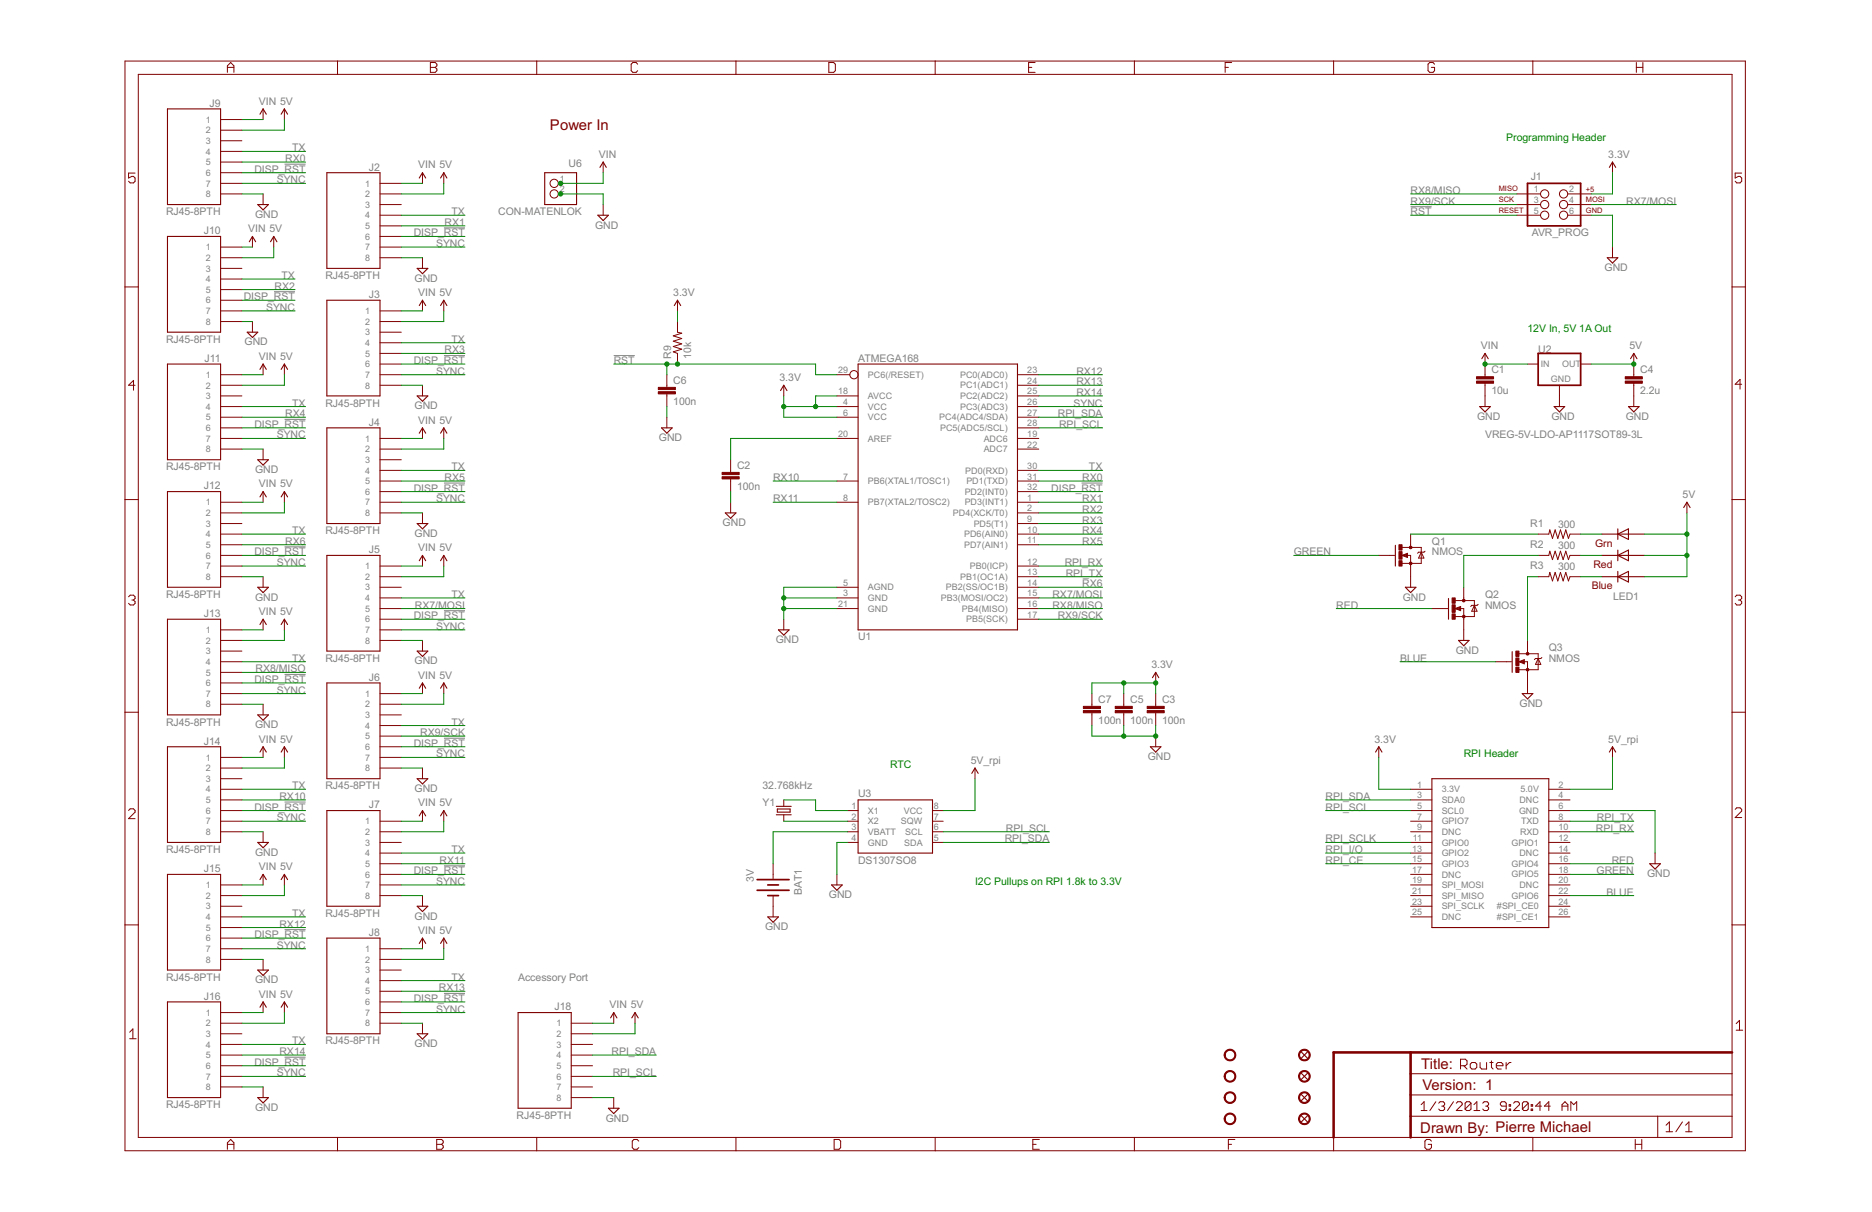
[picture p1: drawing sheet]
<svg xmlns="http://www.w3.org/2000/svg" width="432mm" height="279mm" viewBox="0 0 432 279" stroke-linecap="round" stroke-linejoin="round" font-family="sans-serif">
<defs><g id="words">
<g font-size="3.8" fill="#800000">
<text x="126.9" y="30">Power In</text>
<text x="327.8" y="246.4">Title:</text>
<text x="328.1" y="251.3">Version: 1</text>
<text x="327.6" y="261.1">Drawn By: Pierre Michael</text>
</g>
<g font-size="2.7" fill="#808080">
<text x="48.3" y="24.6">J9</text>
<text x="59.7" y="24.1">VIN 5V</text>
<text x="67.4" y="34.9">TX</text>
<text x="58.7" y="39.8">DISP_RST</text>
<text x="65.8" y="37.4">RX0</text>
<text x="85.1" y="39.3">J2</text>
<text x="96.5" y="38.8">VIN 5V</text>
<text x="131.1" y="38.6">U6</text>
<text x="138.1" y="36.4">VIN</text>
<text x="353.1" y="41.5">J1</text>
<text x="371" y="36.4">3.3V</text>
<text x="63.8" y="42.3">SYNC</text>
<text x="325.4" y="44.7">RX8/MISO</text>
<text x="325.4" y="47.2">RX9/SCK</text>
<text x="375.1" y="47.2">RX7/MOSI</text>
<text x="38.3" y="49.6">RJ45-8PTH</text>
<text x="57.3" y="53.5">VIN 5V</text>
<text x="58.9" y="50.2">GND</text>
<text x="102.6" y="52.1">RX1</text>
<text x="104.1" y="49.6">TX</text>
<text x="114.9" y="49.6">CON-MATENLOK</text>
<text x="137.3" y="52.7">GND</text>
<text x="325.4" y="49.6">RST</text>
<text x="47" y="54">J10</text>
<text x="95.4" y="54.5">DISP_RST</text>
<text x="100.6" y="57">SYNC</text>
<text x="353.3" y="54.5">AVR_PROG</text>
<text x="64.9" y="64.3">TX</text>
<text x="75.1" y="64.3">RJ45-8PTH</text>
<text x="95.6" y="64.9">GND</text>
<text x="370.1" y="62.5">GND</text>
<text x="56.2" y="69.2">DISP_RST</text>
<text x="61.4" y="71.7">SYNC</text>
<text x="63.3" y="66.8">RX2</text>
<text x="85.1" y="68.7">J3</text>
<text x="96.5" y="68.2">VIN 5V</text>
<text x="155.3" y="68.2">3.3V</text>
<text x="38.3" y="79">RJ45-8PTH</text>
<text x="47.2" y="83.4">J11</text>
<text x="56.4" y="79.6">GND</text>
<text x="59.7" y="82.9">VIN 5V</text>
<text x="95.4" y="83.9">DISP_RST</text>
<text x="102.6" y="81.5">RX3</text>
<text x="104.1" y="79">TX</text>
<text x="141.6" y="83.9">RST</text>
<text x="154.8" y="82.7" transform="rotate(-90 154.8 82.7)">R9</text>
<text x="159.5" y="82.7" transform="rotate(-90 159.5 82.7)">10k</text>
<text x="197.9" y="83.4">ATMEGA168</text>
<text x="341.6" y="80.5">VIN</text>
<text x="354.8" y="81.5">U2</text>
<text x="375.9" y="80.5">5V</text>
<text x="100.6" y="86.4">SYNC</text>
<text x="155.3" y="88.5">C6</text>
<text x="179.8" y="87.8">3.3V</text>
<text x="248.3" y="86.4">RX12</text>
<text x="248.3" y="88.8">RX13</text>
<text x="344" y="86">C1</text>
<text x="378.3" y="86">C4</text>
<text x="67.4" y="93.7">TX</text>
<text x="75.1" y="93.7">RJ45-8PTH</text>
<text x="95.6" y="94.3">GND</text>
<text x="155.3" y="93.4">100n</text>
<text x="247.6" y="93.7">SYNC</text>
<text x="248.3" y="91.3">RX14</text>
<text x="344" y="90.9">10u</text>
<text x="378.3" y="90.9">2.2u</text>
<text x="58.7" y="98.6">DISP_RST</text>
<text x="63.8" y="101.1">SYNC</text>
<text x="65.8" y="96.2">RX4</text>
<text x="85.1" y="98.1">J4</text>
<text x="96.5" y="97.6">VIN 5V</text>
<text x="152" y="101.7">GND</text>
<text x="244" y="96.2">RPI_SDA</text>
<text x="244.3" y="98.6">RPI_SCL</text>
<text x="340.7" y="96.8">GND</text>
<text x="342.5" y="101.1">VREG-5V-LDO-AP1117SOT89-3L</text>
<text x="357.9" y="96.8">GND</text>
<text x="375" y="96.8">GND</text>
<text x="38.3" y="108.4">RJ45-8PTH</text>
<text x="47" y="112.8">J12</text>
<text x="58.9" y="109">GND</text>
<text x="59.7" y="112.4">VIN 5V</text>
<text x="95.4" y="113.3">DISP_RST</text>
<text x="102.6" y="110.9">RX5</text>
<text x="104.1" y="108.4">TX</text>
<text x="170" y="113">100n</text>
<text x="170" y="108.1">C2</text>
<text x="178.3" y="110.9">RX10</text>
<text x="242.5" y="113.3">DISP_RST</text>
<text x="249.6" y="110.9">RX0</text>
<text x="251.2" y="108.4">TX</text>
<text x="100.6" y="115.8">SYNC</text>
<text x="178.3" y="115.8">RX11</text>
<text x="249.6" y="115.8">RX1</text>
<text x="249.6" y="118.2">RX2</text>
<text x="388.1" y="114.8">5V</text>
<text x="65.8" y="125.6">RX6</text>
<text x="67.4" y="123.1">TX</text>
<text x="75.1" y="123.1">RJ45-8PTH</text>
<text x="95.6" y="123.7">GND</text>
<text x="166.7" y="121.3">GND</text>
<text x="249.6" y="120.7">RX3</text>
<text x="249.6" y="123.1">RX4</text>
<text x="249.6" y="125.6">RX5</text>
<text x="330.3" y="125.6">Q1</text>
<text x="353" y="121.4">R1</text>
<text x="359.4" y="121.7">300</text>
<text x="58.7" y="128">DISP_RST</text>
<text x="63.8" y="130.5">SYNC</text>
<text x="85.1" y="127.5">J5</text>
<text x="96.5" y="127.1">VIN 5V</text>
<text x="245.6" y="130.5">RPI_RX</text>
<text x="298.4" y="128">GREEN</text>
<text x="330.3" y="128">NMOS</text>
<text x="353" y="126.3">R2</text>
<text x="353" y="131.2">R3</text>
<text x="359.4" y="126.6">300</text>
<text x="359.4" y="131.5">300</text>
<text x="38.3" y="137.8">RJ45-8PTH</text>
<text x="104.1" y="137.8">TX</text>
<text x="242.8" y="137.8">RX7/MOSI</text>
<text x="245.8" y="132.9">RPI_TX</text>
<text x="249.6" y="135.4">RX6</text>
<text x="342.5" y="137.8">Q2</text>
<text x="47" y="142.3">J13</text>
<text x="58.9" y="138.5">GND</text>
<text x="59.7" y="141.8">VIN 5V</text>
<text x="95.4" y="142.7">DISP_RST</text>
<text x="95.7" y="140.3">RX7/MOSI</text>
<text x="242.8" y="140.3">RX8/MISO</text>
<text x="244" y="142.7">RX9/SCK</text>
<text x="308.2" y="140.3">RED</text>
<text x="323.5" y="138.5">GND</text>
<text x="342.5" y="140.3">NMOS</text>
<text x="372.1" y="138.3">LED1</text>
<text x="100.6" y="145.2">SYNC</text>
<text x="178.9" y="148.3">GND</text>
<text x="197.9" y="147.6">U1</text>
<text x="58.9" y="155">RX8/MISO</text>
<text x="67.4" y="152.5">TX</text>
<text x="75.1" y="152.5">RJ45-8PTH</text>
<text x="95.6" y="153.2">GND</text>
<text x="265.6" y="154">3.3V</text>
<text x="322.9" y="152.5">BLUE</text>
<text x="335.8" y="150.7">GND</text>
<text x="357.2" y="152.5">NMOS</text>
<text x="357.2" y="150.1">Q3</text>
<text x="58.7" y="157.4">DISP_RST</text>
<text x="63.8" y="159.9">SYNC</text>
<text x="85.1" y="157">J6</text>
<text x="96.5" y="156.5">VIN 5V</text>
<text x="253.3" y="162">C7</text>
<text x="260.7" y="162">C5</text>
<text x="268" y="162">C3</text>
<text x="38.3" y="167.3">RJ45-8PTH</text>
<text x="58.9" y="167.9">GND</text>
<text x="104.1" y="167.3">TX</text>
<text x="253.3" y="166.9">100n</text>
<text x="260.7" y="166.9">100n</text>
<text x="268" y="166.9">100n</text>
<text x="350.5" y="163">GND</text>
<text x="47" y="171.7">J14</text>
<text x="59.7" y="171.2">VIN 5V</text>
<text x="95.4" y="172.2">DISP_RST</text>
<text x="96.9" y="169.7">RX9/SCK</text>
<text x="317.1" y="171.2">3.3V</text>
<text x="371" y="171.2">5V_rpi</text>
<text x="100.6" y="174.6">SYNC</text>
<text x="223.9" y="176.1">5V_rpi</text>
<text x="264.7" y="175.2">GND</text>
<text x="64.5" y="184.4">RX10</text>
<text x="67.4" y="182">TX</text>
<text x="75.1" y="182">RJ45-8PTH</text>
<text x="95.6" y="182.6">GND</text>
<text x="96.5" y="185.9">VIN 5V</text>
<text x="175.9" y="182">32.768kHz</text>
<text x="175.9" y="185.9">Y1</text>
<text x="197.9" y="183.7">U3</text>
<text x="305.8" y="184.4">RPI_SDA</text>
<text x="58.7" y="186.9">DISP_RST</text>
<text x="63.8" y="189.3">SYNC</text>
<text x="85.1" y="186.4">J7</text>
<text x="232" y="191.8">RPI_SCL</text>
<text x="305.8" y="186.9">RPI_SCL</text>
<text x="368.1" y="191.8">RPI_RX</text>
<text x="368.4" y="189.3">RPI_TX</text>
<text x="38.3" y="196.7">RJ45-8PTH</text>
<text x="58.9" y="197.3">GND</text>
<text x="104.1" y="196.7">TX</text>
<text x="231.7" y="194.2">RPI_SDA</text>
<text x="305.8" y="196.7">RPI_I/O</text>
<text x="305.8" y="194.2">RPI_SCLK</text>
<text x="47" y="201.1">J15</text>
<text x="59.7" y="200.6">VIN 5V</text>
<text x="95.4" y="201.6">DISP_RST</text>
<text x="101.4" y="199.1">RX11</text>
<text x="173.9" y="203.3" transform="rotate(-90 173.9 203.3)">3V</text>
<text x="197.9" y="199.1">DS1307SO8</text>
<text x="305.8" y="199.1">RPI_CE</text>
<text x="368.3" y="201.6">GREEN</text>
<text x="371.8" y="199.1">RED</text>
<text x="379.9" y="202.2">GND</text>
<text x="100.6" y="204">SYNC</text>
<text x="184.9" y="206.2" transform="rotate(-90 184.9 206.2)">BAT1</text>
<text x="191.2" y="207.1">GND</text>
<text x="370.6" y="206.5">BLUE</text>
<text x="64.5" y="213.8">RX12</text>
<text x="67.4" y="211.4">TX</text>
<text x="75.1" y="211.4">RJ45-8PTH</text>
<text x="85.1" y="215.8">J8</text>
<text x="95.6" y="212">GND</text>
<text x="96.5" y="215.3">VIN 5V</text>
<text x="176.5" y="214.4">GND</text>
<text x="58.7" y="216.3">DISP_RST</text>
<text x="63.8" y="218.7">SYNC</text>
<text x="38.3" y="226.1">RJ45-8PTH</text>
<text x="58.9" y="226.7">GND</text>
<text x="104.1" y="226.1">TX</text>
<text x="119.5" y="226.1">Accessory Port</text>
<text x="47" y="230.5">J16</text>
<text x="59.7" y="230">VIN 5V</text>
<text x="95.4" y="231">DISP_RST</text>
<text x="100.6" y="233.4">SYNC</text>
<text x="101.2" y="228.5">RX13</text>
<text x="127.9" y="232.9">J18</text>
<text x="140.6" y="232.4">VIN 5V</text>
<text x="58.7" y="245.7">DISP_RST</text>
<text x="64.5" y="243.2">RX14</text>
<text x="67.4" y="240.8">TX</text>
<text x="75.1" y="240.8">RJ45-8PTH</text>
<text x="95.6" y="241.4">GND</text>
<text x="141.1" y="243.2">RPI_SDA</text>
<text x="63.8" y="248.1">SYNC</text>
<text x="141.3" y="248.1">RPI_SCL</text>
<text x="38.3" y="255.5">RJ45-8PTH</text>
<text x="58.9" y="256.1">GND</text>
<text x="119.2" y="257.9">RJ45-8PTH</text>
<text x="139.7" y="258.5">GND</text>
</g>
<g font-size="2.7" fill="#008000">
<text x="347.4" y="32.5">Programming Header</text>
<text x="352.3" y="76.6">12V In, 5V 1A Out</text>
<text x="205.3" y="177.1">RTC</text>
<text x="337.6" y="174.6">RPI Header</text>
<text x="224.9" y="204">I2C Pullups on RPI 1.8k to 3.3V</text>
</g>
<g font-size="2.7" fill="#800000">
<text x="367.5" y="131">Red</text>
<text x="367.9" y="126.1">Grn</text>
<text x="367.1" y="135.9">Blue</text>
</g>
<g font-size="2.3" fill="#808080">
<text x="47.5" y="28.3">1</text>
<text x="47.5" y="30.7">2</text>
<text x="47.5" y="33.2">3</text>
<text x="47.5" y="35.6">4</text>
<text x="47.5" y="40.5">6</text>
<text x="47.5" y="38.1">5</text>
<text x="129.1" y="41.9">1</text>
<text x="47.5" y="45.4">8</text>
<text x="47.5" y="43">7</text>
<text x="84.2" y="43">1</text>
<text x="84.2" y="45.4">2</text>
<text x="84.2" y="47.9">3</text>
<text x="129.1" y="44.4">2</text>
<text x="353.8" y="44.4">1</text>
<text x="353.8" y="46.8">3</text>
<text x="362" y="44.4">2</text>
<text x="362" y="46.8">4</text>
<text x="84.2" y="50.3">4</text>
<text x="84.2" y="52.8">5</text>
<text x="353.8" y="49.3">5</text>
<text x="362" y="49.3">6</text>
<text x="47.5" y="57.7">1</text>
<text x="84.2" y="57.7">7</text>
<text x="84.2" y="55.2">6</text>
<text x="47.5" y="60.2">2</text>
<text x="47.5" y="62.6">3</text>
<text x="47.5" y="65.1">4</text>
<text x="84.2" y="60.2">8</text>
<text x="47.5" y="70">6</text>
<text x="47.5" y="67.5">5</text>
<text x="47.5" y="74.9">8</text>
<text x="47.5" y="72.4">7</text>
<text x="84.2" y="72.4">1</text>
<text x="84.2" y="74.9">2</text>
<text x="84.2" y="77.3">3</text>
<text x="84.2" y="79.8">4</text>
<text x="84.2" y="82.2">5</text>
<text x="47.5" y="87.1">1</text>
<text x="47.5" y="89.6">2</text>
<text x="84.2" y="89.6">8</text>
<text x="84.2" y="87.1">7</text>
<text x="84.2" y="84.7">6</text>
<text x="193.4" y="86">29</text>
<text x="200.2" y="87.1">PC6(/RESET)</text>
<text x="221.5" y="89.6">PC1(ADC1)</text>
<text x="221.5" y="87.1">PC0(ADC0)</text>
<text x="237" y="88.5">24</text>
<text x="237" y="86">23</text>
<text x="355.4" y="84.5">IN</text>
<text x="357.7" y="88.1">GND</text>
<text x="360.3" y="84.5">OUT</text>
<text x="47.5" y="92">3</text>
<text x="47.5" y="94.5">4</text>
<text x="193.4" y="90.9">18</text>
<text x="194.5" y="93.4">4</text>
<text x="194.5" y="95.8">6</text>
<text x="200.2" y="94.5">VCC</text>
<text x="200.2" y="92">AVCC</text>
<text x="221.5" y="94.5">PC3(ADC3)</text>
<text x="221.5" y="92">PC2(ADC2)</text>
<text x="237" y="95.8">27</text>
<text x="237" y="93.4">26</text>
<text x="237" y="90.9">25</text>
<text x="47.5" y="101.8">7</text>
<text x="47.5" y="99.4">6</text>
<text x="47.5" y="96.9">5</text>
<text x="84.2" y="101.8">1</text>
<text x="193.4" y="100.7">20</text>
<text x="200.2" y="96.9">VCC</text>
<text x="200.2" y="101.8">AREF</text>
<text x="216.6" y="96.9">PC4(ADC4/SDA)</text>
<text x="216.8" y="99.4">PC5(ADC5/SCL)</text>
<text x="226.9" y="101.8">ADC6</text>
<text x="237" y="100.7">19</text>
<text x="237" y="98.3">28</text>
<text x="47.5" y="104.3">8</text>
<text x="84.2" y="104.3">2</text>
<text x="84.2" y="106.7">3</text>
<text x="226.9" y="104.3">ADC7</text>
<text x="237" y="103.2">22</text>
<text x="84.2" y="109.2">4</text>
<text x="84.2" y="111.6">5</text>
<text x="194.5" y="110.5">7</text>
<text x="200.2" y="111.6">PB6(XTAL1/TOSC1)</text>
<text x="222.6" y="109.2">PD0(RXD)</text>
<text x="222.9" y="111.6">PD1(TXD)</text>
<text x="237" y="113">32</text>
<text x="237" y="110.5">31</text>
<text x="237" y="108.1">30</text>
<text x="47.5" y="116.5">1</text>
<text x="47.5" y="119">2</text>
<text x="84.2" y="119">8</text>
<text x="84.2" y="116.5">7</text>
<text x="84.2" y="114.1">6</text>
<text x="194.5" y="115.4">8</text>
<text x="200.2" y="116.5">PB7(XTAL2/TOSC2)</text>
<text x="219.8" y="119">PD4(XCK/T0)</text>
<text x="222.5" y="116.5">PD3(INT1)</text>
<text x="222.5" y="114.1">PD2(INT0)</text>
<text x="237" y="117.9">2</text>
<text x="237" y="115.4">1</text>
<text x="47.5" y="121.4">3</text>
<text x="47.5" y="123.9">4</text>
<text x="222.4" y="123.9">PD6(AIN0)</text>
<text x="224.6" y="121.4">PD5(T1)</text>
<text x="237" y="125.2">11</text>
<text x="237" y="122.8">10</text>
<text x="237" y="120.3">9</text>
<text x="47.5" y="131.2">7</text>
<text x="47.5" y="128.8">6</text>
<text x="47.5" y="126.3">5</text>
<text x="84.2" y="131.2">1</text>
<text x="222.4" y="126.3">PD7(AIN1)</text>
<text x="223.7" y="131.2">PB0(ICP)</text>
<text x="237" y="130.1">12</text>
<text x="47.5" y="133.7">8</text>
<text x="84.2" y="133.7">2</text>
<text x="84.2" y="136.1">3</text>
<text x="194.5" y="137.5">3</text>
<text x="194.5" y="135">5</text>
<text x="200.2" y="136.1">AGND</text>
<text x="218.2" y="136.1">PB2(SS/OC1B)</text>
<text x="221.5" y="133.7">PB1(OC1A)</text>
<text x="237" y="137.5">15</text>
<text x="237" y="135">14</text>
<text x="237" y="132.6">13</text>
<text x="84.2" y="138.6">4</text>
<text x="84.2" y="143.5">6</text>
<text x="84.2" y="141">5</text>
<text x="193.4" y="139.9">21</text>
<text x="200.2" y="138.6">GND</text>
<text x="200.2" y="141">GND</text>
<text x="217" y="138.6">PB3(MOSI/OC2)</text>
<text x="221.9" y="141">PB4(MISO)</text>
<text x="222.9" y="143.5">PB5(SCK)</text>
<text x="237" y="142.4">17</text>
<text x="237" y="139.9">16</text>
<text x="47.5" y="145.9">1</text>
<text x="47.5" y="148.4">2</text>
<text x="84.2" y="148.4">8</text>
<text x="84.2" y="145.9">7</text>
<text x="47.5" y="150.8">3</text>
<text x="47.5" y="153.3">4</text>
<text x="47.5" y="155.7">5</text>
<text x="47.5" y="160.6">7</text>
<text x="47.5" y="158.2">6</text>
<text x="84.2" y="160.6">1</text>
<text x="47.5" y="163.1">8</text>
<text x="84.2" y="163.1">2</text>
<text x="84.2" y="165.5">3</text>
<text x="84.2" y="168">4</text>
<text x="84.2" y="172.9">6</text>
<text x="84.2" y="170.4">5</text>
<text x="47.5" y="175.3">1</text>
<text x="47.5" y="177.8">2</text>
<text x="84.2" y="177.8">8</text>
<text x="84.2" y="175.3">7</text>
<text x="47.5" y="180.2">3</text>
<text x="47.5" y="182.7">4</text>
<text x="47.5" y="185.1">5</text>
<text x="326.9" y="181.6">1</text>
<text x="326.9" y="184.1">3</text>
<text x="332.5" y="182.7">3.3V</text>
<text x="332.5" y="185.1">SDA0</text>
<text x="350.5" y="185.1">DNC</text>
<text x="350.7" y="182.7">5.0V</text>
<text x="359.5" y="184.1">4</text>
<text x="359.5" y="181.6">2</text>
<text x="47.5" y="190">7</text>
<text x="47.5" y="187.6">6</text>
<text x="84.2" y="190">1</text>
<text x="196.4" y="186.5">1</text>
<text x="196.4" y="189">2</text>
<text x="196.4" y="191.4">3</text>
<text x="200.2" y="187.6">X1</text>
<text x="200.2" y="190">X2</text>
<text x="207.8" y="190">SQW</text>
<text x="208.5" y="187.6">VCC</text>
<text x="215.4" y="191.4">6</text>
<text x="215.4" y="189">7</text>
<text x="215.4" y="186.5">8</text>
<text x="326.9" y="186.5">5</text>
<text x="326.9" y="189">7</text>
<text x="326.9" y="191.4">9</text>
<text x="332.5" y="187.6">SCL0</text>
<text x="332.5" y="190">GPIO7</text>
<text x="350.4" y="187.6">GND</text>
<text x="350.9" y="190">TXD</text>
<text x="359.5" y="191.4">10</text>
<text x="359.5" y="189">8</text>
<text x="359.5" y="186.5">6</text>
<text x="47.5" y="192.5">8</text>
<text x="84.2" y="192.5">2</text>
<text x="84.2" y="194.9">3</text>
<text x="84.2" y="197.4">4</text>
<text x="196.4" y="193.9">4</text>
<text x="200.2" y="192.5">VBATT</text>
<text x="200.2" y="194.9">GND</text>
<text x="208.6" y="194.9">SDA</text>
<text x="208.8" y="192.5">SCL</text>
<text x="215.4" y="193.9">5</text>
<text x="325.7" y="196.3">13</text>
<text x="325.9" y="193.9">11</text>
<text x="332.5" y="192.5">DNC</text>
<text x="332.5" y="194.9">GPIO0</text>
<text x="332.5" y="197.4">GPIO2</text>
<text x="348.7" y="194.9">GPIO1</text>
<text x="350.5" y="197.4">DNC</text>
<text x="350.6" y="192.5">RXD</text>
<text x="359.5" y="196.3">14</text>
<text x="359.5" y="193.9">12</text>
<text x="84.2" y="202.3">6</text>
<text x="84.2" y="199.8">5</text>
<text x="325.7" y="198.8">15</text>
<text x="325.7" y="201.2">17</text>
<text x="325.7" y="203.7">19</text>
<text x="332.5" y="199.8">GPIO3</text>
<text x="332.5" y="202.3">DNC</text>
<text x="348.7" y="202.3">GPIO5</text>
<text x="348.7" y="199.8">GPIO4</text>
<text x="359.5" y="203.7">20</text>
<text x="359.5" y="201.2">18</text>
<text x="359.5" y="198.8">16</text>
<text x="47.5" y="204.7">1</text>
<text x="47.5" y="207.2">2</text>
<text x="47.5" y="209.6">3</text>
<text x="84.2" y="207.2">8</text>
<text x="84.2" y="204.7">7</text>
<text x="325.7" y="206.1">21</text>
<text x="325.7" y="208.6">23</text>
<text x="332.5" y="204.7">SPI_MOSI</text>
<text x="332.5" y="207.2">SPI_MISO</text>
<text x="332.5" y="209.6">SPI_SCLK</text>
<text x="345.3" y="209.6">#SPI_CE0</text>
<text x="348.7" y="207.2">GPIO6</text>
<text x="350.5" y="204.7">DNC</text>
<text x="359.5" y="208.6">24</text>
<text x="359.5" y="206.1">22</text>
<text x="47.5" y="212.1">4</text>
<text x="47.5" y="214.6">5</text>
<text x="325.7" y="211">25</text>
<text x="332.5" y="212.1">DNC</text>
<text x="345.3" y="212.1">#SPI_CE1</text>
<text x="359.5" y="211">26</text>
<text x="47.5" y="221.9">8</text>
<text x="47.5" y="219.5">7</text>
<text x="47.5" y="217">6</text>
<text x="84.2" y="219.5">1</text>
<text x="84.2" y="221.9">2</text>
<text x="84.2" y="224.4">3</text>
<text x="84.2" y="226.8">4</text>
<text x="84.2" y="231.7">6</text>
<text x="84.2" y="229.3">5</text>
<text x="47.5" y="234.2">1</text>
<text x="47.5" y="236.6">2</text>
<text x="47.5" y="239.1">3</text>
<text x="84.2" y="236.6">8</text>
<text x="84.2" y="234.2">7</text>
<text x="128.3" y="236.6">1</text>
<text x="128.3" y="239.1">2</text>
<text x="47.5" y="241.5">4</text>
<text x="47.5" y="244">5</text>
<text x="128.3" y="241.5">3</text>
<text x="128.3" y="244">4</text>
<text x="47.5" y="251.3">8</text>
<text x="47.5" y="248.9">7</text>
<text x="47.5" y="246.4">6</text>
<text x="128.3" y="251.3">7</text>
<text x="128.3" y="248.9">6</text>
<text x="128.3" y="246.4">5</text>
<text x="128.3" y="253.8">8</text>
</g>
<g font-size="1.9" fill="#800000">
<text x="345.7" y="46.7">SCK</text>
<text x="345.7" y="44">MISO</text>
<text x="365.8" y="46.5">MOSI</text>
<text x="365.8" y="44.2">+5</text>
<text x="345.7" y="49.1">RESET</text>
<text x="365.8" y="49.1">GND</text>
</g>
</g></defs>
<g fill="none" stroke="#808080" stroke-width=".23">
<path d="M65.6 37.8h4.9M102.4 52.5h4.9M325.4 47.6h4.8M63.2 67.2h4.9M65.6 96.7h4.9M102.4 82h4.9M141.6 82h4.8M102.4 111.4h4.9M249.5 111.4h4.8M65.6 126.1h4.9M65.6 155.5h4.9M102.4 140.8h4.9"/>
<path d="M102.4 170.2h4.9M65.6 184.9h4.9M102.4 199.6h4.9M65.6 214.3h4.9M102.4 229h4.9M65.6 243.7h4.9"/>
</g>
<g fill="none" stroke="#800000" stroke-width=".23">
<path d="M28.8 14.1h373.8v251.2h-373.8zM31.9 17.1h367.6v245.1h-367.6zM52.5 16.7v-1.5l.7-.8 .8 .8v1.5M52.5 15.5h1.5M77.9 14.1v3M99.3 15.5h1.1M99.3 14.4h1.1l.4 .4v.4l-.4 .3 .4 .4v.4l-.4 .4h-1.1zM123.8 14.1v3M147.1 14.8l-.4-.4h-.7l-.4 .4v1.5l.4 .4h.7l.4-.4M169.8 14.1v3M191.2 14.4h1.1l.4 .4v1.5l-.4 .4h-1.1zM215.7 14.1v3"/>
<path d="M237.3 15.5h.7M238.8 14.4h-1.5v2.3h1.5M261.7 14.1v3M282.6 15.5h.7M284.1 14.4h-1.5v2.3M307.6 14.1v3M330.9 14.8l-.4-.4h-.7l-.4 .4v1.5l.4 .4h.7l.4-.4v-.8h-.7M353.6 14.1v3M377.4 14.4v2.3M377.4 15.5h1.5M378.9 14.4v2.3M31.2 39.9h-1.5v1.1l.7-.3h.4l.4 .3v.8l-.4 .4h-.8l-.3-.4"/>
<path d="M50.9 27.6h4.9M50.9 30h4.9M50.9 32.4h4.9M50.9 34.9h4.9M50.9 39.8h4.9M50.9 37.4h4.9M60.7 25.1v2.5M65.6 25.1v2.5M97.5 39.8v2.5M102.4 39.8v2.5M139.1 37.4v2.4M371.9 37.4v2.4"/>
<path d="M401.7 39.9h-1.5v1.1l.8-.3h.4l.3 .3v.8l-.3 .4h-.8l-.4-.4M50.9 42.3h4.9M50.9 44.7h4.9M50.9 59.4h4.9M50.9 57h4.9M58.2 54.5v2.5M60.7 44.7v2.5M63.1 54.5v2.5M87.7 42.3h4.9M87.7 44.7h4.9M87.7 47.2h4.9M87.7 49.6h4.9"/>
<path d="M87.7 59.4h4.9M87.7 57h4.9M87.7 54.5h4.9M87.7 52.1h4.9M97.5 59.4v2.5M128.8 42.3h.5M128.8 44.7h.5M139.1 47.2v2.4M349.9 44.7h5.4M349.9 47.2h5.4M349.9 49.6h5.4M361.6 44.7h5.5"/>
<path d="M361.6 47.2h5.5M361.6 49.6h5.5M371.9 57v2.4M28.8 66.1h3.1M50.9 71.7h4.9M50.9 74.1h4.9M50.9 61.9h4.9M50.9 64.3h4.9M50.9 69.2h4.9M50.9 66.8h4.9M58.2 74.1v2.5M87.7 71.7h4.9"/>
<path d="M87.7 74.1h4.9M87.7 76.6h4.9M87.7 79h4.9M97.5 69.2v2.5M102.4 69.2v2.5M156.3 74.1v2.5l.9 .2-1.9 .6 1.9 .6-1.9 .7 1.9 .6-1.9 .6 1.9 .6-1.9 .6 1 .4v2.4M156.3 69.2v2.5M399.5 66.1h3.1M31.2 88.8h-1.5l1.1-1.1v2.3M50.9 88.8h4.9M50.9 86.4h4.9M50.9 91.3h4.9"/>
<path d="M50.9 93.7h4.9M50.9 98.6h4.9M50.9 96.2h4.9M60.7 83.9v2.5M65.6 83.9v2.5M87.7 88.8h4.9M87.7 83.9h4.9M87.7 86.4h4.9M87.7 81.5h4.9M97.5 88.8v2.5M97.5 98.6v2.5M102.4 98.6v2.5"/>
<path d="M153.8 86.4v2.9M153.8 90.8v2.9M153.8 96.2v2.4M180.8 88.8v2.5M193 86.4h3M193 91.3h4.9M193 93.7h4.9M193 96.2h4.9M234.7 88.8h4.9M234.7 86.4h4.9M234.7 91.3h4.9M234.7 93.7h4.9"/>
<path d="M234.7 98.6h4.9M234.7 96.2h4.9M342.5 81.5v5.4M342.5 88.3v5.4M352.3 83.9h2.5M359.7 88.8v4.9M364.6 83.9h2.5M376.9 81.5v5.4M376.9 88.3v5.4M401.7 88.6h-1.5l1.2-1.1v2.2M28.8 115.2h3.1M50.9 101.1h4.9"/>
<path d="M50.9 103.5h4.9M50.9 118.2h4.9M50.9 115.8h4.9M60.7 103.5v2.5M60.7 113.3v2.5M65.6 113.3v2.5M87.7 101.1h4.9M87.7 103.5h4.9M87.7 106h4.9M87.7 108.4h4.9M87.7 118.2h4.9M87.7 115.8h4.9"/>
<path d="M87.7 113.3h4.9M87.7 110.9h4.9M97.5 118.2v2.5M168.5 106v2.9M168.5 110.4v2.9M168.5 115.8v2.4M193 101.1h4.9M193 115.8h4.9M193 110.9h4.9M234.7 101.1h4.9M234.7 103.5h4.9M234.7 108.4h4.9"/>
<path d="M234.7 118.2h4.9M234.7 115.8h4.9M234.7 113.3h4.9M234.7 110.9h4.9M389.1 115.8v2.4M399.5 115.2h3.1M29.7 137.6l.3-.4h.8l.4 .4v.4l-.4 .3M30.4 138.3h.4M30.8 138.3l.4 .4v.4l-.4 .4h-.8l-.3-.4M50.9 130.5h4.9M50.9 132.9h4.9M50.9 120.7h4.9"/>
<path d="M50.9 123.1h4.9M50.9 128h4.9M50.9 125.6h4.9M60.7 132.9v2.5M87.7 130.5h4.9M87.7 132.9h4.9M87.7 135.4h4.9M87.7 137.8h4.9M97.5 128v2.5M102.4 128v2.5M193 135.4h4.9M193 137.8h4.9"/>
<path d="M234.7 130.5h4.9M234.7 132.9h4.9M234.7 135.4h4.9M234.7 137.8h4.9M234.7 120.7h4.9M234.7 123.1h4.9M234.7 125.6h4.9M318 128h3.7M323.4 128l1.3-.4v.9zM323.4 126.2h4.4v3.7h-4.4M324.5 128h.9v7.4M325.4 123.1v3.1"/>
<path d="M327.8 127.3l.6 1.4h-1.2zM328.7 127.1l-.3 .2h-1.2l-.2 .3M335.7 138.5h4.4v3.6h-4.4M337.6 135.4v3.1M340.1 139.6l.6 1.3h-1.2zM341 139.3l-.3 .3h-1.2l-.3 .2M354.8 132.9h2.5l.2-.9 .6 1.9 .6-1.9 .6 1.9 .6-1.9 .7 1.9 .6-1.9 .6 1.9 .3-1h2.5M354.8 123.1h2.5l.2-.9 .6 1.9 .6-1.9 .6 1.9 .6-1.9 .7 1.9 .6-1.9 .6 1.9 .3-1h2.5M354.8 128h2.5l.2-.9 .6 1.9 .6-1.9 .6 1.9 .6-1.9 .7 1.9 .6-1.9 .6 1.9 .3-1h2.5M400.2 137.6l.4-.4h.8l.3 .4v.4l-.3 .3M401 138.3h.4M401.4 138.3l.3 .4v.4l-.3 .4h-.8l-.4-.4"/>
<path d="M50.9 147.6h4.9M50.9 145.2h4.9M50.9 159.9h4.9M50.9 150.1h4.9M50.9 152.5h4.9M50.9 157.4h4.9M50.9 155h4.9M60.7 142.7v2.5M65.6 142.7v2.5M87.7 147.6h4.9M87.7 145.2h4.9M87.7 142.7h4.9"/>
<path d="M87.7 140.3h4.9M87.7 159.9h4.9M97.5 147.6v2.5M97.5 157.4v2.5M102.4 157.4v2.5M180.8 142.7v2.5M193 140.3h4.9M234.7 142.7h4.9M234.7 140.3h4.9M251.9 159.9v2.9M259.2 159.9v2.9M266.6 155v2.4"/>
<path d="M266.6 159.9v2.9M330.3 140.3h3.7M335.7 140.3l1.2-.5v1zM336.8 140.3h.8v7.3M345 152.5h3.7M350.4 152.5l1.2-.4v.9zM350.4 150.7h4.4v3.7h-4.4M351.5 152.5h.8v7.4M352.3 147.6v3.1M354.8 151.8l.6 1.4h-1.2zM355.6 151.6l-.2 .2h-1.2l-.3 .3M28.8 164.2h3.1"/>
<path d="M50.9 162.3h4.9M50.9 177.1h4.9M50.9 174.6h4.9M50.9 179.5h4.9M60.7 162.3v2.5M60.7 172.1v2.5M65.6 172.1v2.5M87.7 162.3h4.9M87.7 164.8h4.9M87.7 167.3h4.9M87.7 177.1h4.9M87.7 174.6h4.9"/>
<path d="M87.7 172.1h4.9M87.7 169.7h4.9M97.5 177.1v2.4M224.9 177.1v2.4M251.9 164.3v3M259.2 164.3v3M266.6 164.3v3M266.6 169.7v2.4M318 172.1v2.5M371.9 172.1v2.5M399.5 164.2h3.1M29.7 186.8l.3-.3h.8l.4 .3v.4l-1.5 1.5h1.5"/>
<path d="M50.9 189.3h4.9M50.9 191.7h4.9M50.9 181.9h4.9M50.9 186.9h4.9M50.9 184.4h4.9M60.7 191.7v2.5M87.7 189.3h4.9M87.7 191.7h4.9M87.7 194.2h4.9M87.7 196.7h4.9M87.7 199.1h4.9M97.5 186.9v2.4"/>
<path d="M102.4 186.9v2.4M178.3 199.1v3.4M180.8 184.4v1.5M180.8 187.8v1.5M195.5 189.3h2.4M195.5 191.7h2.4M195.5 194.2h2.4M195.5 186.9h2.4M215.1 189.3h2.5M215.1 191.7h2.5M215.1 194.2h2.5M215.1 186.9h2.5"/>
<path d="M325.4 189.3h4.9M325.4 191.7h4.9M325.4 194.2h4.9M325.4 196.7h4.9M325.4 199.1h4.9M325.4 181.9h4.9M325.4 186.9h4.9M325.4 184.4h4.9M357.3 189.3h4.8M357.3 191.7h4.8M357.3 194.2h4.8M357.3 196.7h4.8"/>
<path d="M357.3 199.1h4.8M357.3 181.9h4.8M357.3 186.9h4.8M357.3 184.4h4.8M381.8 196.7v2.4M400.2 186.6l.4-.4h.8l.3 .4v.4l-1.5 1.5h1.5M28.8 213.2h3.1M50.9 206.5h4.9M50.9 204h4.9M50.9 218.7h4.9M50.9 208.9h4.9M50.9 211.4h4.9"/>
<path d="M50.9 216.3h4.9M50.9 213.8h4.9M60.7 201.6v2.4M65.6 201.6v2.4M87.7 206.5h4.9M87.7 204h4.9M87.7 201.6h4.9M87.7 218.7h4.9M97.5 206.5v2.4M97.5 216.3v2.4M102.4 216.3v2.4M178.3 206.5v4.9"/>
<path d="M193 201.6v2.4M325.4 206.5h4.9M325.4 204h4.9M325.4 201.6h4.9M325.4 208.9h4.9M325.4 211.4h4.9M357.3 206.5h4.8M357.3 204h4.8M357.3 201.6h4.8M357.3 208.9h4.8M357.3 211.4h4.8M399.5 213.2h3.1"/>
<path d="M29.9 238l.7-.8v2.3M29.9 239.5h1.5M50.9 221.2h4.9M50.9 235.9h4.9M50.9 233.4h4.9M50.9 238.3h4.9M60.7 221.2v2.4M60.7 231v2.4M65.6 231v2.4M87.7 221.2h4.9M87.7 223.6h4.9M87.7 226.1h4.9"/>
<path d="M87.7 235.9h4.9M87.7 233.4h4.9M87.7 231h4.9M87.7 228.5h4.9M97.5 235.9v2.4M131.8 235.9h4.9M131.8 238.3h4.9M141.6 233.4v2.5M146.5 233.4v2.5M400.5 236l.7-.8v2.3M400.5 237.5h1.5M50.9 245.7h4.9"/>
<path d="M50.9 240.8h4.9M50.9 250.6h4.9M50.9 248.1h4.9M50.9 243.2h4.9M60.7 250.6v2.4M131.8 245.7h4.9M131.8 240.8h4.9M131.8 250.6h4.9M131.8 248.1h4.9M131.8 243.2h4.9M131.8 253h4.9M141.6 253v2.5"/>
<path d="M325.4 257.3h74.1M325.4 252.4h74.1M325.4 247.5h74.1M327.8 254.7l.7-.7v2M327.8 256h1.4M331.2 254l-1.4 2M331.9 254.3l.3-.3h.7l.3 .3v.4l-.3 .3M332.5 255h.4M332.9 255l.3 .3v.4l-.3 .3h-.7l-.3-.3M335.3 254l-1.4 2M335.9 254.3l.4-.3h.6l.4 .3v.4l-1.4 1.3h1.4M336.9 245.7h1.1l.4-.4v-.7l-.4-.4h-1.1v2.2"/>
<path d="M337.6 245.7l.8 .7M339.1 245.3l.4-.4h.8l.3 .4v.8l-.3 .3h-.8l-.4-.3zM339.3 254.3v1.4l-.3 .3h-.7l-.4-.3M339.3 254.3l-.3-.3h-.7l-.4 .3v1.4M339.3 254.3l-1.4 1.4M340 254.7l.7-.7v2M340 256h1.3M341.4 244.9v1.2l.4 .3h1.1v-1.5M342 254.3l.3-.3h.7l.4 .3v.4l-.4 .3M342.7 255h.3M343 255l.4 .3v.4l-.4 .3h-.7l-.3-.3M343.6 244.9h.8"/>
<path d="M344 244.6v1.5l.4 .3M345.1 245.7h1.6v-.4l-.4-.4h-.8l-.4 .4v.8l.4 .3h.8M347.4 244.9v1.5M347.4 255h-1l-.3-.3v-.4l.3-.3h.7l.3 .3v1.4l-.3 .3h-.7l-.3-.3M348.1 255.7h.3v.3h-.3zM348.1 254.7h.3v.3h-.3zM348.5 244.9h-.3l-.8 .8M349.1 254.3l.4-.3h.6l.4 .3v.4l-1.4 1.3h1.4M352.5 254.3v1.4l-.3 .3h-.7l-.3-.3M352.5 254.3l-.3-.3h-.7l-.3 .3v1.4M352.5 254.3l-1.3 1.4M353.2 254.7h.3v.3h-.3z"/>
<path d="M353.2 255.7h.3v.3h-.3zM355.6 255h-1.4l1-1v2M357.6 255h-1.4l1.1-1v2M360.3 255h1.4M360.3 256v-1.3l.7-.7 .7 .7v1.3M362.3 256v-2l.7 .7 .7-.7v2M382.4 257.3v4.9M384.3 259.4l.8-.8v2.3M388.1 258.6l-1.5 2.3M388.8 259.4l.8-.8v2.3M52.5 264.9v-1.5l.7-.7 .8 .7v1.5M52.5 263.8h1.5"/>
<path d="M77.9 262.2v3.1M100.7 263.8h1.2M100.7 262.7h1.2l.3 .4v.3l-.3 .4 .3 .4v.4l-.3 .3h-1.2zM123.8 262.2v3.1M147.3 263.1l-.3-.4h-.8l-.4 .4v1.5l.4 .3h.8l.3-.3M169.8 262.2v3.1M192.4 262.7h1.1l.4 .4v1.5l-.4 .3h-1.1zM215.7 262.2v3.1M238.2 263.8h.8M239.7 262.7h-1.5v2.2h1.5M261.7 262.2v3.1M283.3 263.8h.8"/>
<path d="M284.8 262.7h-1.5v2.2M307.6 262.2v3.1M330.2 263.1l-.4-.4h-.8l-.3 .4v1.5l.3 .3h.8l.4-.3v-.8h-.8M353.6 262.2v3.1M377.2 263.8h1.5M377.2 262.7v2.2M378.7 262.7v2.2M384.3 260.9h1.5M388.8 260.9h1.5"/>
<circle cx="127.8" cy="44.7" r=".95"/>
<circle cx="127.8" cy="42.3" r=".95"/>
<circle cx="356.3" cy="47.2" r=".95"/>
<circle cx="356.3" cy="49.6" r=".95"/>
<circle cx="356.3" cy="44.7" r=".95"/>
<circle cx="360.7" cy="47.2" r=".95"/>
<circle cx="360.7" cy="44.7" r=".95"/>
<circle cx="360.7" cy="49.6" r=".95"/>
<circle cx="197" cy="86.4" r=".95"/>
</g>
<path d="M325.4 242.6v19.6M399.5 242.6h-91.9v19.6" fill="none" stroke="#800000" stroke-width=".59"/>
<g fill="#800000" stroke="#800000" stroke-width=".23">
<path d="M264.6 163.8h3.9v.5h-3.9z"/>
<path d="M264.6 162.8h3.9v.5h-3.9z"/>
<path d="M340.6 87.8h3.9v.5h-3.9z"/>
<path d="M340.6 86.8h3.9v.6h-3.9z"/>
<path d="M374.9 87.8h3.9v.5h-3.9z"/>
<path d="M374.9 86.8h3.9v.6h-3.9z"/>
<path d="M257.2 163.8h4v.5h-4z"/>
<path d="M257.2 162.8h4v.5h-4z"/>
<path d="M151.8 90.3h4v.5h-4z"/>
<path d="M151.8 89.3h4v.5h-4z"/>
<path d="M166.6 109.9h3.9v.5h-3.9z"/>
<path d="M166.6 108.9h3.9v.5h-3.9z"/>
<path d="M249.9 163.8h3.9v.5h-3.9z"/>
<path d="M249.9 162.8h3.9v.5h-3.9z"/>
<path d="M322.7 129.3h.7v1.2h-.7z"/>
<path d="M322.7 125.6h.7v1.2h-.7z"/>
<path d="M322.7 127.2h.7v1.7h-.7z"/>
<path d="M334.9 141.5h.8v1.2h-.8z"/>
<path d="M334.9 137.8h.8v1.3h-.8z"/>
<path d="M334.9 139.4h.8v1.8h-.8z"/>
<path d="M349.7 153.8h.7v1.2h-.7z"/>
<path d="M349.7 150.1h.7v1.2h-.7z"/>
<path d="M349.7 151.7h.7v1.7h-.7z"/>
</g>
<path d="M352.3 42.3h12.3v9.8h-12.3zM354.8 81.5h9.8v7.3h-9.8zM174.6 202.8h7.4M174.6 205.2h7.4M177.1 204h2.5M177.1 206.5h2.5" fill="none" stroke="#800000" stroke-width=".4"/>
<g fill="none" stroke="#800000" stroke-width=".25">
<path d="M38.6 25.1h12.3v22.1h-12.3zM60 26.3l.7-1.2 .7 1.2M64.9 26.3l.7-1.2 .7 1.2M75.4 39.8h12.3v22.1h-12.3zM125.6 39.8h7.4v7.4h-7.4zM138.4 38.6l.7-1.2 .7 1.2M371.2 38.6l.7-1.2 .8 1.2M38.6 54.5h12.3v22.1h-12.3zM57.5 55.7l.7-1.2 .8 1.2M59.5 47.2h2.4l-1.2 1.2zM62.4 55.7l.7-1.2 .8 1.2M96.7 41l.8-1.2 .7 1.2"/>
<path d="M101.6 41l.8-1.2 .7 1.2M137.9 49.6h2.4l-1.2 1.2zM370.7 59.4h2.5l-1.3 1.2zM57 76.6h2.5l-1.3 1.2zM75.4 69.2h12.3v22.1h-12.3zM96.2 61.9h2.5l-1.2 1.2zM96.7 70.4l.8-1.2 .7 1.2M101.6 70.4l.8-1.2 .7 1.2M155.5 70.4l.8-1.2 .7 1.2M38.6 83.9h12.3v22.1h-12.3zM60 85.2l.7-1.3 .7 1.3M64.9 85.2l.7-1.3 .7 1.3"/>
<path d="M75.4 98.6h12.3v22.1h-12.3zM96.2 91.3h2.5l-1.2 1.2zM96.7 99.9l.8-1.3 .7 1.3M101.6 99.9l.8-1.3 .7 1.3M152.6 98.6h2.4l-1.2 1.3zM180 90l.8-1.2 .7 1.2M197.9 83.9h36.8v61.3h-36.8zM341.3 93.7h2.5l-1.3 1.3zM341.8 82.7l.7-1.2 .8 1.2M358.5 93.7h2.4l-1.2 1.3zM375.6 93.7h2.5l-1.2 1.3zM376.1 82.7l.8-1.2 .7 1.2"/>
<path d="M38.6 113.3h12.3v22.1h-12.3zM59.5 106h2.4l-1.2 1.2zM60 114.6l.7-1.3 .7 1.3M64.9 114.6l.7-1.3 .7 1.3M167.3 118.2h2.5l-1.3 1.3zM388.4 117l.7-1.2 .7 1.2M59.5 135.4h2.4l-1.2 1.2zM75.4 128h12.3v22.1h-12.3zM96.2 120.7h2.5l-1.2 1.2zM96.7 129.3l.8-1.3 .7 1.3M101.6 129.3l.8-1.3 .7 1.3M321.9 125.7v4.8"/>
<path d="M324.2 135.4h2.4l-1.2 1.2zM334.1 138v4.7M369.5 128h9.8M369.5 132.9h9.8M369.5 123.1h9.8M373.2 121.9v2.5M373.2 126.8v2.5M373.2 131.7v2.5M373.2 132.9l2.4-1.2v2.5zM373.2 123.1l2.4-1.2v2.5zM373.2 128l2.4-1.2v2.5zM38.6 142.7h12.3v22.1h-12.3z"/>
<path d="M60 144l.7-1.3 .7 1.3M64.9 144l.7-1.3 .7 1.3M75.4 157.4h12.3v22.1h-12.3zM96.2 150.1h2.5l-1.2 1.2zM96.7 158.7l.8-1.3 .7 1.3M101.6 158.7l.8-1.3 .7 1.3M179.6 145.2h2.4l-1.2 1.2zM265.8 156.2l.8-1.2 .7 1.2M336.4 147.6h2.5l-1.3 1.3zM348.8 150.2v4.8M351.1 159.9h2.5l-1.3 1.2zM38.6 172.1h12.3v22.1h-12.3z"/>
<path d="M59.5 164.8h2.4l-1.2 1.2zM60 173.4l.7-1.3 .7 1.3M64.9 173.4l.7-1.3 .7 1.3M96.2 179.5h2.5l-1.2 1.2zM224.2 178.3l.7-1.2 .7 1.2M265.3 172.1h2.5l-1.2 1.3zM317.3 173.4l.7-1.3 .8 1.3M330.3 179.5h27v34.3h-27zM371.2 173.4l.7-1.3 .8 1.3M59.5 194.2h2.4l-1.2 1.2zM75.4 186.9h12.3v22h-12.3zM96.7 188.1l.8-1.2 .7 1.2"/>
<path d="M101.6 188.1l.8-1.2 .7 1.2M179.1 187.8h3.4M179.1 185.9h3.4M179.3 186.5h2.9v.7h-2.9zM197.9 184.4h17.2v12.3h-17.2zM380.5 199.1h2.5l-1.2 1.2zM38.6 201.6h12.3v22h-12.3zM60 202.8l.7-1.2 .7 1.2M64.9 202.8l.7-1.2 .7 1.2M75.4 216.3h12.3v22h-12.3zM96.2 208.9h2.5l-1.2 1.2zM96.7 217.5l.8-1.2 .7 1.2"/>
<path d="M101.6 217.5l.8-1.2 .7 1.2M177.1 211.4h2.5l-1.3 1.2zM191.8 204h2.5l-1.3 1.2zM38.6 231h12.3v22h-12.3zM59.5 223.6h2.4l-1.2 1.3zM60 232.2l.7-1.2 .7 1.2M64.9 232.2l.7-1.2 .7 1.2M96.2 238.3h2.5l-1.2 1.2zM119.5 233.4h12.3v22.1h-12.3zM140.8 234.7l.8-1.3 .7 1.3M145.7 234.7l.8-1.3 .7 1.3M59.5 253h2.4l-1.2 1.3z"/>
<path d="M140.3 255.5h2.5l-1.2 1.2zM300.1 242.5l1.5 1.5M300.1 247.4l1.5 1.5M300.1 252.3l1.5 1.5M300.1 257.2l1.5 1.5M301.6 242.5l-1.5 1.5M301.6 247.4l-1.5 1.5M301.6 252.3l-1.5 1.5M301.6 257.2l-1.5 1.5"/>
</g>
<g fill="#800000" stroke="#800000" stroke-width=".23">
<path d="M337.4 141.9h.5v.4h-.5z" fill-rule="evenodd"/>
<path d="M352.1 154.2h.5v.4h-.5z" fill-rule="evenodd"/>
<path d="M299.9 242.3a1.35 1.35 0 0 1 2.1 .2 1.35 1.35 0 0 1-.7 2 1.35 1.35 0 0 1-1.8-1.3h.3a1.1 1.1 0 0 1 1.5-1 1.1 1.1 0 0 1 .3 1.8 1.1 1.1 0 0 1-1.8-.5v-.3h-.3z" fill-rule="evenodd"/>
<path d="M299.9 247.2a1.35 1.35 0 0 1 2.1 .2 1.35 1.35 0 0 1-.7 2 1.35 1.35 0 0 1-1.8-1.3h.3a1.1 1.1 0 0 1 1.5-1 1.1 1.1 0 0 1 .3 1.8 1.1 1.1 0 0 1-1.8-.5v-.3h-.3z" fill-rule="evenodd"/>
<path d="M299.9 252.1a1.35 1.35 0 0 1 2.1 .2 1.35 1.35 0 0 1-.7 2 1.35 1.35 0 0 1-1.8-1.3h.3a1.1 1.1 0 0 1 1.5-1 1.1 1.1 0 0 1 .3 1.8 1.1 1.1 0 0 1-1.8-.5v-.3h-.3z" fill-rule="evenodd"/>
<path d="M299.9 257a1.35 1.35 0 0 1 2.1 .2 1.35 1.35 0 0 1-.7 2 1.35 1.35 0 0 1-1.8-1.3h.3a1.1 1.1 0 0 1 1.5-1 1.1 1.1 0 0 1 .3 1.8 1.1 1.1 0 0 1-1.8-.5v-.3h-.3z" fill-rule="evenodd"/>
<path d="M282.7 242.3a1.35 1.35 0 0 1 2.2 .3 1.35 1.35 0 0 1-.8 1.9 1.35 1.35 0 0 1-1.7-1.3h.2a1.1 1.1 0 0 1 1.6-1 1.1 1.1 0 0 1 .2 1.8 1.1 1.1 0 0 1-1.7-.5l-.1-.3h-.2z" fill-rule="evenodd"/>
<path d="M282.7 247.2a1.35 1.35 0 0 1 2.2 .3 1.35 1.35 0 0 1-.8 1.9 1.35 1.35 0 0 1-1.7-1.3h.2a1.1 1.1 0 0 1 1.5-1 1.1 1.1 0 0 1 .4 1.8 1.1 1.1 0 0 1-1.8-.5l-.1-.3h-.2z" fill-rule="evenodd"/>
<path d="M282.7 252.1a1.35 1.35 0 0 1 2.2 .3 1.35 1.35 0 0 1-.8 1.9 1.35 1.35 0 0 1-1.7-1.3h.2a1.1 1.1 0 0 1 1.6-1 1.1 1.1 0 0 1 .2 1.8 1.1 1.1 0 0 1-1.7-.5l-.1-.3h-.2z" fill-rule="evenodd"/>
<path d="M282.7 257a1.35 1.35 0 0 1 2.2 .3 1.35 1.35 0 0 1-.8 1.9 1.35 1.35 0 0 1-1.7-1.3h.2a1.1 1.1 0 0 1 1.6-1 1.1 1.1 0 0 1 .2 1.8 1.1 1.1 0 0 1-1.7-.5l-.1-.3h-.2z" fill-rule="evenodd"/>
<circle cx="325.4" cy="129.9" r=".32"/>
<circle cx="325.4" cy="126.2" r=".32"/>
<circle cx="337.6" cy="138.5" r=".32"/>
<circle cx="352.3" cy="150.7" r=".32"/>
</g>
<path d="M324.5 127.8l-.8 .2 .8 .3v-.3h-.2M336.8 140l-.9 .3 .9 .2v-.2h-.3M351.5 152.3l-.9 .2 .9 .3v-.3h-.3" fill="none" stroke="#800000" stroke-width=".3"/>
<g fill="none" stroke="#008000" stroke-width=".23">
<path d="M55.8 37.4h14.7M55.8 34.9h14.7M55.8 39.8h14.7M55.8 27.6h4.9M65.6 27.6v2.4h-9.8M139.1 39.8v2.5h-9.8M371.9 39.8v4.9h-4.8M55.8 44.7h4.9M55.8 42.3h14.7M55.8 57h2.4M63.1 57v2.4h-7.3M92.6 49.6h14.7"/>
<path d="M92.6 59.4h4.9M92.6 52.1h14.7M92.6 42.3h4.9M92.6 57h14.7M92.6 54.5h14.7M102.4 42.3v2.4h-9.8M129.3 44.7h9.8v2.5M325.4 49.6h24.5M325.4 44.7h24.5M325.4 47.2h24.5M367.1 49.6h4.8v7.4M367.1 47.2h19.6"/>
<path d="M55.8 74.1h2.4M55.8 66.8h12.3M55.8 71.7h12.3M55.8 64.3h12.3M55.8 69.2h12.3M92.6 71.7h4.9M92.6 79h14.7M102.4 71.7v2.4h-9.8M156.3 71.7v2.4M55.8 96.2h14.7M55.8 93.7h14.7M55.8 86.4h4.9"/>
<path d="M55.8 98.6h14.7M65.6 86.4v2.4h-9.8M92.6 88.8h4.9M92.6 81.5h14.7M92.6 86.4h14.7M92.6 83.9h14.7M141.6 83.9h46.5v2.5h4.9M153.8 83.9v2.5M153.8 93.7v2.5M180.8 91.3v4.9h12.2M180.8 93.7h12.2M193 91.3h-4.9v2.4"/>
<path d="M239.6 88.8h14.7M239.6 96.2h14.7M239.6 93.7h14.7M239.6 91.3h14.7M239.6 86.4h14.7M239.6 98.6h14.7M342.5 83.9h9.8M367.1 83.9h9.8M55.8 103.5h4.9M55.8 115.8h4.9M55.8 101.1h14.7M65.6 115.8v2.4h-9.8"/>
<path d="M92.6 118.2h4.9M92.6 110.9h14.7M92.6 115.8h14.7M92.6 101.1h4.9M92.6 108.4h14.7M92.6 113.3h14.7M102.4 101.1v2.4h-9.8M168.5 113.3v2.5M178.3 110.9h14.7M178.3 115.8h14.7M193 101.1h-24.5v4.9M239.6 118.2h14.7"/>
<path d="M239.6 110.9h14.7M239.6 115.8h14.7M239.6 108.4h14.7M239.6 113.3h14.7M389.1 118.2v14.7h-9.8M55.8 132.9h4.9M55.8 123.1h14.7M55.8 125.6h14.7M55.8 130.5h14.7M55.8 128h14.7M92.6 137.8h14.7M92.6 130.5h4.9"/>
<path d="M102.4 130.5v2.4h-9.8M180.8 137.8h12.2M193 135.4h-12.2v7.3M239.6 137.8h14.7M239.6 135.4h14.7M239.6 132.9h14.7M239.6 120.7h14.7M239.6 123.1h14.7M239.6 125.6h14.7M239.6 130.5h14.7M298.4 128h19.6M325.4 123.1h29.4"/>
<path d="M354.8 132.9h-2.5v14.7M354.8 128h-17.2v7.4M364.6 132.9h4.9M364.6 123.1h4.9M364.6 128h4.9M379.3 123.1h9.8M379.3 128h9.8M55.8 157.4h14.7M55.8 145.2h4.9M55.8 159.9h14.7M55.8 152.5h14.7M55.8 155h14.7"/>
<path d="M65.6 145.2v2.4h-9.8M92.6 140.3h14.7M92.6 147.6h4.9M92.6 145.2h14.7M92.6 159.9h4.9M92.6 142.7h14.7M102.4 159.9v2.4h-9.8M180.8 140.3h12.2M239.6 140.3h14.7M239.6 142.7h14.7M251.9 159.9v-2.5h14.7v2.5M259.2 157.4v2.5"/>
<path d="M308.2 140.3h22.1M322.9 152.5h22.1M55.8 162.3h4.9M55.8 174.6h4.9M65.6 174.6v2.5h-9.8M92.6 169.7h14.7M92.6 177.1h4.9M92.6 174.6h14.7M92.6 167.3h14.7M92.6 172.1h14.7M224.9 179.5v7.4h-7.3M251.9 167.3v2.4h14.7v-2.4"/>
<path d="M259.2 167.3v2.4M318 174.6v7.3h7.4M371.9 174.6v7.3h-9.8M55.8 186.9h14.7M55.8 191.7h4.9M55.8 181.9h14.7M55.8 184.4h14.7M55.8 189.3h14.7M92.6 199.1h14.7M92.6 189.3h4.9M92.6 196.7h14.7M102.4 189.3v2.4h-9.8"/>
<path d="M180.8 184.4h7.3v2.5h7.4M180.8 189.3h14.7M195.5 191.7h-17.2v7.4M195.5 194.2h-2.5v7.4M217.6 191.7h24.5M217.6 194.2h24.5M305.8 186.9h19.6M305.8 194.2h19.6M305.8 184.4h19.6M305.8 199.1h19.6M305.8 196.7h19.6M362.1 186.9h19.7v9.8"/>
<path d="M362.1 191.7h14.8M362.1 199.1h14.8M362.1 189.3h14.8M55.8 213.8h14.7M55.8 204h4.9M55.8 218.7h14.7M55.8 211.4h14.7M55.8 216.3h14.7M65.6 204v2.5h-9.8M92.6 206.5h4.9M92.6 204h14.7M92.6 218.7h4.9"/>
<path d="M92.6 201.6h14.7M102.4 218.7v2.5h-9.8M362.1 206.5h14.8M362.1 201.6h14.8M55.8 221.2h4.9M55.8 233.4h4.9M65.6 233.4v2.5h-9.8M92.6 235.9h4.9M92.6 228.5h14.7M92.6 233.4h14.7M92.6 226.1h14.7M92.6 231h14.7"/>
<path d="M136.7 235.9h4.9M146.5 235.9v2.4h-9.8M55.8 250.6h4.9M55.8 243.2h14.7M55.8 248.1h14.7M55.8 240.8h14.7M55.8 245.7h14.7M136.7 253h4.9M136.7 243.2h14.7M136.7 248.1h14.7"/>
</g>
<g fill="#008000" stroke="#008000" stroke-width=".23">
<circle cx="266.6" cy="169.7" r=".49"/>
<circle cx="259.2" cy="169.7" r=".49"/>
<circle cx="180.8" cy="137.8" r=".49"/>
<circle cx="180.8" cy="140.3" r=".49"/>
<circle cx="129.3" cy="44.7" r=".49"/>
<circle cx="266.6" cy="157.4" r=".49"/>
<circle cx="259.2" cy="157.4" r=".49"/>
<circle cx="188.1" cy="93.7" r=".49"/>
<circle cx="180.8" cy="93.7" r=".49"/>
<circle cx="156.3" cy="83.9" r=".49"/>
<circle cx="153.8" cy="83.9" r=".49"/>
<circle cx="129.3" cy="42.3" r=".49"/>
<circle cx="342.5" cy="83.9" r=".49"/>
<circle cx="376.9" cy="83.9" r=".49"/>
<circle cx="389.1" cy="123.1" r=".49"/>
<circle cx="389.1" cy="128" r=".49"/>
</g>
<use href="#words"/>
</svg>
